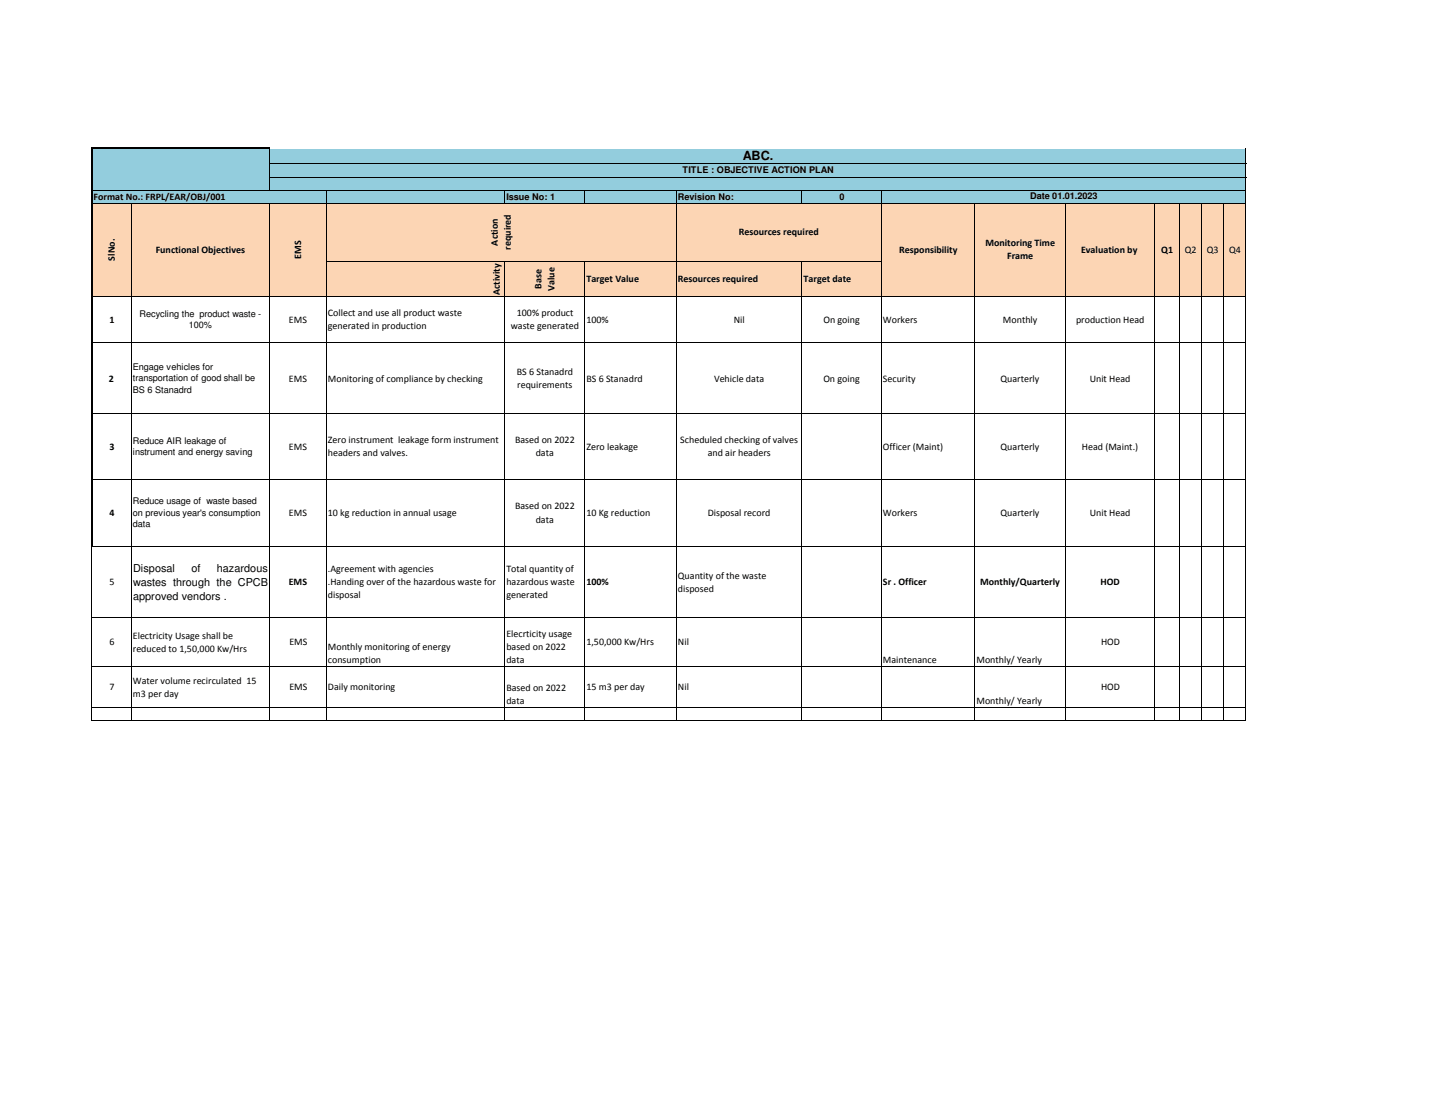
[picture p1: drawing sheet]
<svg xmlns="http://www.w3.org/2000/svg" width="279mm" height="216mm" viewBox="0 0 279 216" stroke-linecap="round" stroke-linejoin="round" font-family="sans-serif">
<defs><g id="words">
<text font-size="2.5" x="144.6" y="31.2">ABC.</text>
<g font-size="2.1">
<text x="25.9" y="111.4">Disposal</text>
<text x="37.3" y="111.4">of</text>
<text x="42.2" y="111.4">hazardous</text>
<text x="25.9" y="114">wastes through the CPCB</text>
<text x="25.9" y="116.7">approved vendors .</text>
</g>
<g font-size="1.9">
<text x="18.2" y="38.9">Format No.: FRPL/EAR/OBJ/001</text>
<text x="96.9" y="47.8" transform="rotate(-90 96.9 47.8)">Action</text>
<text x="143.8" y="45.8">Resources required</text>
<text x="191.9" y="47.9">Monitoring Time</text>
<text x="22.4" y="50.7" transform="rotate(-90 22.4 50.7)">SlNo.</text>
<text x="30.3" y="49.2">Functional Objectives</text>
<text x="58.6" y="50.4" transform="rotate(-90 58.6 50.4)">EMS</text>
<text x="99.5" y="48.6" transform="rotate(-90 99.5 48.6)">required</text>
<text x="175.1" y="49.2">Responsibility</text>
<text x="196.1" y="50.5">Frame</text>
<text x="210.5" y="49.2">Evaluation by</text>
<text x="226.1" y="49.2">Q1</text>
<text x="230.7" y="49.2">Q2</text>
<text x="235" y="49.2">Q3</text>
<text x="239.3" y="49.2">Q4</text>
<text x="97.3" y="57.4" transform="rotate(-90 97.3 57.4)">Activity</text>
<text x="105.4" y="56.2" transform="rotate(-90 105.4 56.2)">Base</text>
<text x="107.9" y="56.6" transform="rotate(-90 107.9 56.6)">Value</text>
<text x="114.2" y="54.9">Target Value</text>
<text x="132" y="54.9">Resources required</text>
<text x="156.5" y="54.9">Target date</text>
<text x="21.3" y="62.9">1</text>
<text x="56.3" y="62.9">EMS</text>
<text x="63.8" y="61.6">Collect and use all product waste</text>
<text x="63.8" y="64.1">generated in production</text>
<text x="99.4" y="64.1">waste generated</text>
<text x="100.6" y="61.6">100% product</text>
<text x="114.2" y="62.9">100%</text>
<text x="142.9" y="62.9">Nil</text>
<text x="160.3" y="62.9">On going</text>
<text x="171.9" y="62.9">Workers</text>
<text x="195.3" y="62.9">Monthly</text>
<text x="209.5" y="62.9">production Head</text>
<text x="21.2" y="74.3">2</text>
<text x="56.3" y="74.3">EMS</text>
<text x="63.8" y="74.3">Monitoring of compliance by checking</text>
<text x="100.6" y="73">BS 6 Stanadrd</text>
<text x="100.7" y="75.6">requirements</text>
<text x="114.2" y="74.3">BS 6 Stanadrd</text>
<text x="139" y="74.3">Vehicle data</text>
<text x="160.3" y="74.3">On going</text>
<text x="171.9" y="74.3">Security</text>
<text x="194.8" y="74.3">Quarterly</text>
<text x="212.2" y="74.3">Unit Head</text>
<text x="21.3" y="87.6">3</text>
<text x="56.3" y="87.6">EMS</text>
<text x="63.8" y="86.3">Zero instrument leakage form instrument</text>
<text x="63.8" y="88.9">headers and valves.</text>
<text x="100.3" y="86.3">Based on 2022</text>
<text x="104.3" y="88.9">data</text>
<text x="114.2" y="87.6">Zero leakage</text>
<text x="132.5" y="86.3">Scheduled checking of valves</text>
<text x="137.8" y="88.9">and air headers</text>
<text x="171.9" y="87.6">Officer (Maint)</text>
<text x="194.8" y="87.6">Quarterly</text>
<text x="210.6" y="87.6">Head (Maint.)</text>
<text x="21.3" y="100.5">4</text>
<text x="56.3" y="100.5">EMS</text>
<text x="63.8" y="100.5">10 kg reduction in annual usage</text>
<text x="100.3" y="99.2">Based on 2022</text>
<text x="104.3" y="101.7">data</text>
<text x="114.2" y="100.5">10 Kg reduction</text>
<text x="137.8" y="100.5">Disposal record</text>
<text x="171.9" y="100.5">Workers</text>
<text x="194.8" y="100.5">Quarterly</text>
<text x="212.2" y="100.5">Unit Head</text>
<text x="21.3" y="113.9">5</text>
<text x="56.2" y="113.9">EMS</text>
<text x="63.8" y="111.4">.Agreement with agencies</text>
<text x="63.8" y="113.9">.Handing over of the hazardous waste for</text>
<text x="98.6" y="111.4">Total quantity of</text>
<text x="98.6" y="113.9">hazardous waste</text>
<text x="114.2" y="113.9">100%</text>
<text x="132" y="112.6">Quantity of the waste</text>
<text x="171.9" y="113.9">Sr . Officer</text>
<text x="190.8" y="113.9">Monthly/Quarterly</text>
<text x="214.3" y="113.9">HOD</text>
<text x="63.8" y="116.5">disposal</text>
<text x="98.6" y="116.5">generated</text>
<text x="132" y="115.2">disposed</text>
<text x="21.3" y="125.6">6</text>
<text x="25.9" y="124.3">Electricity Usage shall be</text>
<text x="56.3" y="125.6">EMS</text>
<text x="98.6" y="124">Elecrticity usage</text>
<text x="114.2" y="125.6">1,50,000 Kw/Hrs</text>
<text x="132" y="125.6">Nil</text>
<text x="214.4" y="125.6">HOD</text>
<text x="25.9" y="126.9">reduced to 1,50,000 Kw/Hrs</text>
<text x="63.8" y="126.5">Monthly monitoring of energy</text>
<text x="63.8" y="129">consumption</text>
<text x="98.6" y="126.5">based on 2022</text>
<text x="98.6" y="129">data</text>
<text x="171.9" y="129.1">Maintenance</text>
<text x="190.1" y="129">Monthly/ Yearly</text>
<text x="21.3" y="134.4">7</text>
<text x="25.9" y="133.1">Water volume recirculated 15</text>
<text x="25.9" y="135.6">m3 per day</text>
<text x="56.3" y="134.4">EMS</text>
<text x="63.8" y="134.4">Daily monitoring</text>
<text x="98.6" y="134.5">Based on 2022</text>
<text x="98.6" y="137">data</text>
<text x="114.2" y="134.4">15 m3 per day</text>
<text x="132" y="134.4">Nil</text>
<text x="190.1" y="137">Monthly/ Yearly</text>
<text x="214.4" y="134.4">HOD</text>
</g>
<g font-size="1.8">
<text x="132.9" y="33.7">TITLE : OBJECTIVE ACTION PLAN</text>
<text x="98.6" y="38.9">Issue No: 1</text>
<text x="132" y="38.9">Revision No:</text>
<text x="163.4" y="38.9">0</text>
<text x="200.6" y="38.8">Date 01.01.2023</text>
<text x="27.2" y="61.7">Recycling the product waste -</text>
<text x="36.8" y="63.9">100%</text>
<text x="25.9" y="72.1">Engage vehicles for</text>
<text x="25.9" y="74.3">transportation of good shall be</text>
<text x="25.9" y="76.5">BS 6 Stanadrd</text>
<text x="25.9" y="86.4">Reduce AIR leakage of</text>
<text x="25.9" y="88.6">instrument and energy saving</text>
<text x="25.9" y="98.2">Reduce usage of waste based</text>
<text x="25.9" y="100.4">on previous year's consumption</text>
<text x="25.9" y="102.6">data</text>
</g>
</g></defs>
<path d="M17.9 29h224.7v10.6h-224.7z" fill="#93cddd"/>
<path d="M17.9 39.5h224.7v18.2h-224.7z" fill="#fcd5b4"/>
<g fill="#fff">
<path d="M224.8 66.7h4.8v13.9h-4.8z"/>
<path d="M224.8 80.6h4.8v12.7h-4.8z"/>
</g>
<g fill="none" stroke="#000" stroke-width=".19">
<path d="M18 37h224.6M18 39.5h224.6M25.5 39.6v100.7M52.5 29v8.1M52.5 39.6v100.7M52.6 31.9h190M52.6 34.5h190M63.5 37.1v103.2M98.3 37.1v2.5M113.8 37.1v2.5M131.7 37.1v103.2M156.1 37.1v2.5"/>
<path d="M171.6 37.1v103.2M189.8 39.6v100.7M207.4 39.6v100.7M224.8 39.6v100.7M229.6 39.6v100.7M233.9 39.6v100.7M238.2 39.6v100.7M242.5 28.9v111.4M18 57.7h224.6M63.6 50.8h108.1M98.3 50.9v89.4M113.8 50.9v89.4"/>
<path d="M156.1 50.9v89.4M18 66.7h224.6M18 80.6h224.6M18 93.3h224.6M17.9 106.4v33.9M18 106.3h224.6M17.9 120.2h224.7M17.9 129.7h224.7M17.9 137.7h224.7M17.9 140.3h224.7"/>
</g>
<path d="M17.9 28.7v77.7M18 28.9h34.6" fill="none" stroke="#000" stroke-width=".34"/>
<use href="#words"/>
</svg>
